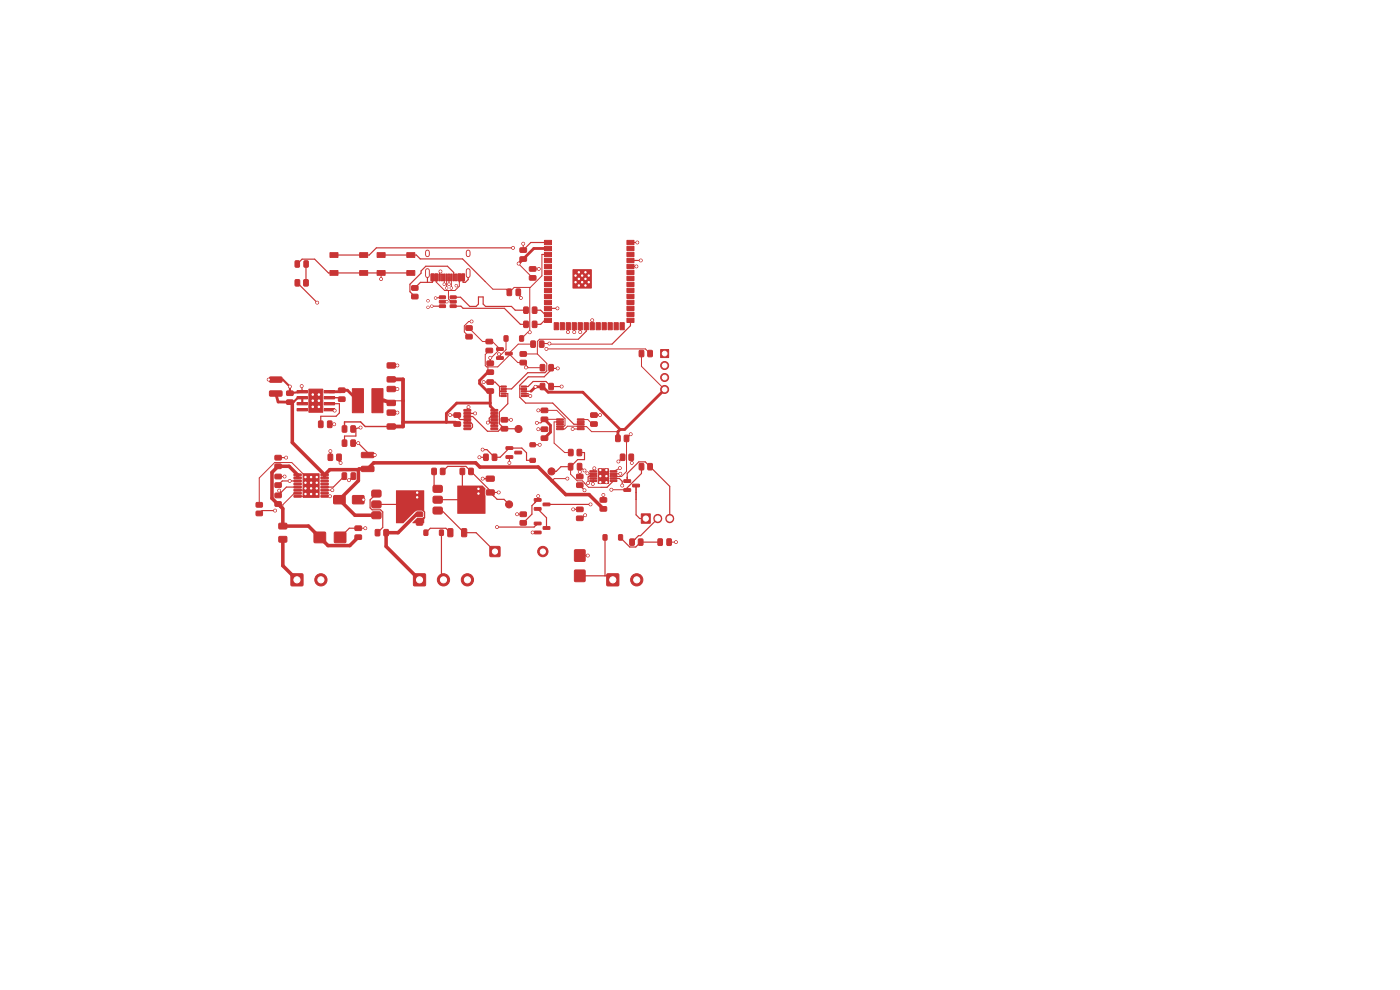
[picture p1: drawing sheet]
<svg xmlns="http://www.w3.org/2000/svg" width="297mm" height="210mm" viewBox="0 0 297 210" stroke-linecap="round" stroke-linejoin="round" font-family="sans-serif">
<g fill="#c83434" stroke="#c83434" stroke-width=".21">
<path d="M97.6 99.4l.7-.1 .3 .2v1l-.2 .2h-.6l-.2-.2z"/>
<path d="M99.5 99.4l.7-.1 .2 .2v1l-.1 .2h-.6l-.3-.2z"/>
<path d="M58.4 98.5l1.1-.1 .2 .3v.6l-.3 .1h-.9l-.2-.2z"/>
<path d="M58.4 96.6h1.1l.2 .2v.6l-.3 .2h-.9l-.2-.2z"/>
<path d="M72.6 100.3h.7l.2 .1v1.1l-.1 .2h-.6l-.2-.1z"/>
<path d="M74.5 100.3h.7l.2 .1v1.1l-.1 .2h-.6l-.2-.1z"/>
<path d="M75.3 113.5h1.3l.1 .2v.6l-.2 .2-1.1-.1-.1-.2z"/>
<path d="M75.3 111.6h1.3l.1 .2v.6l-.2 .2-1.1-.1-.1-.2z"/>
<path d="M112.5 97.3h1v.7h-1z"/>
<path d="M112.5 94h1v.7h-1z"/>
<path d="M125.3 89.5h1.3l.1 .2v.6l-.2 .2-1.1-.1-.1-.2z"/>
<path d="M125.3 87.6h1.3l.1 .2v.6l-.2 .2-1.1-.1-.1-.2z"/>
<path d="M98.4 86.9h1.4l.1 .3h-1.4z"/>
<path d="M98.4 87.5h1.4l.1 .3-1.4 .1z"/>
<path d="M98.4 88.2h1.4l.1 .3h-1.4z"/>
<path d="M98.4 88.8h1.4l.1 .3-1.4 .1z"/>
<path d="M98.4 89.5h1.4l.1 .3h-1.4z"/>
<path d="M98.4 90.1h1.4l.1 .3-1.4 .1z"/>
<path d="M98.4 90.8h1.4l.1 .3h-1.4z"/>
<path d="M104.2 90.8h1.3l.1 .3h-1.4z"/>
<path d="M104.2 90.1h1.3l.1 .3-1.4 .1z"/>
<path d="M104.2 89.5h1.3l.1 .3h-1.4z"/>
<path d="M104.2 88.8h1.3l.1 .3-1.4 .1z"/>
<path d="M104.2 88.2h1.3l.1 .3h-1.4z"/>
<path d="M104.2 87.5h1.3l.1 .3-1.4 .1z"/>
<path d="M104.2 86.9h1.3l.1 .3h-1.4z"/>
<path d="M62.6 59.4l.8-.1 .2 .2v1l-.2 .2h-.6l-.2-.2z"/>
<path d="M64.5 59.4l.7-.1 .2 .2v1l-.1 .2h-.7l-.2-.2z"/>
<path d="M63 82.8h2.2v.5h-2.2z"/>
<path d="M63 84.1h2.2v.5h-2.2z"/>
<path d="M63 85.4h2.2v.5h-2.2z"/>
<path d="M63 86.7h2.2v.5h-2.2z"/>
<path d="M68.8 86.7h2.2v.5h-2.2z"/>
<path d="M68.8 85.4h2.2v.5h-2.2z"/>
<path d="M68.8 84.1h2.2v.5h-2.2z"/>
<path d="M68.8 82.8h2.2v.5h-2.2z"/>
<path d="M65.5 82.6h3v4.9h-3z"/>
<path d="M54.4 108.5l1.1-.1 .2 .3v.6l-.3 .1h-.9l-.2-.2z"/>
<path d="M54.4 106.6h1.1l.2 .2v.6l-.3 .2h-.9l-.2-.2z"/>
<path d="M140.1 74.2h1.7v1.7h-1.7z"/>
<path d="M103.2 104l1.5-.1 .2 .3v.7l-.3 .1h-1.3l-.2-.2z"/>
<path d="M103.2 101h1.5l.2 .2v.7l-.3 .2h-1.3l-.2-.2z"/>
<path d="M66.7 112.9h2.3v2.2h-2.3z"/>
<path d="M71 112.9h2.3v2.2h-2.3z"/>
<path d="M103.3 78.5h1.3l.1 .2v.6l-.2 .2-1.1-.1-.1-.2z"/>
<path d="M103.3 76.6h1.3l.1 .2v.6l-.2 .2-1.1-.1-.1-.2z"/>
<path d="M106.3 81.9h1.1v.2h-1.1z"/>
<path d="M106.3 82.4h1.1v.2h-1.1z"/>
<path d="M106.3 82.9h1.1v.2h-1.1z"/>
<path d="M106.3 83.4h1.1v.2h-1.1z"/>
<path d="M106.3 83.9h1.1v.2h-1.1z"/>
<path d="M110.6 83.9h1.1v.2h-1.1z"/>
<path d="M110.6 83.4h1.1v.2h-1.1z"/>
<path d="M110.6 82.9h1.1v.2h-1.1z"/>
<path d="M110.6 82.4h1.1v.2h-1.1z"/>
<path d="M110.6 81.9h1.1v.2h-1.1z"/>
<path d="M57.2 83l2.5-.1 .1 .3v.7l-.2 .2-2.3-.1-.2-.2z"/>
<path d="M57.2 80h2.5l.1 .2v.7l-.2 .2h-2.3l-.2-.2z"/>
<path d="M110.4 76.5l1.1-.1 .2 .3v.6l-.3 .1h-.9l-.2-.2z"/>
<path d="M110.4 74.6h1.1l.2 .2v.6l-.3 .2h-.9l-.2-.2z"/>
<path d="M72.6 93.4l.7-.1 .3 .2v1l-.2 .2h-.6l-.2-.2z"/>
<path d="M74.5 93.4l.7-.1 .2 .2v1l-.1 .2h-.7l-.2-.2z"/>
<path d="M70.8 105.2h2.4v1.6h-2.4z"/>
<path d="M74.8 105.2h2.4v1.6h-2.4z"/>
<path d="M128 113.5h.7v1h-.7z"/>
<path d="M131.3 113.5h.7v1h-.7z"/>
<path d="M82.2 80l1.5-.1 .2 .3v.7l-.3 .2-1.3-.1-.2-.2z"/>
<path d="M82.2 77h1.5l.2 .2v.7l-.3 .2h-1.3l-.2-.2z"/>
<path d="M127.3 107.5h1.3l.1 .2v.6l-.2 .2-1.1-.1-.1-.2z"/>
<path d="M127.3 105.6h1.3l.1 .2v.6l-.2 .2-1.1-.1-.1-.2z"/>
<path d="M114.8 92.5h1.3l.1 .2v.6l-.2 .2-1.1-.1-.1-.2z"/>
<path d="M114.8 90.6h1.3l.1 .2v.6l-.2 .2-1.1-.1-.1-.2z"/>
<path d="M104 116h2v2h-2z"/>
<path d="M91.9 103.1l.3-.1h1.5l.2 .3-.1 1-.3 .2-1.5-.1-.1-.3z"/>
<path d="M91.9 105.4l.3-.1h1.5l.2 .3-.1 1-.3 .2-1.5-.1-.1-.3z"/>
<path d="M98.3 104.2l.2-.1h1.2l.4 .3v3l-.2 .4-1.4 .1-.3-.3-.1-3z"/>
<path d="M91.9 107.7l.3-.1h1.5l.2 .3-.1 1-.3 .2-1.5-.1-.1-.3z"/>
<path d="M114.8 88.5h1.3l.1 .2v.6l-.2 .2-1.1-.1-.1-.2z"/>
<path d="M114.8 86.6h1.3l.1 .2v.6l-.2 .2-1.1-.1-.1-.2z"/>
<path d="M112.6 72.4l.7-.1 .3 .2v1l-.2 .2h-.6l-.2-.2z"/>
<path d="M114.5 72.4l.7-.1 .2 .2v1l-.1 .2h-.6l-.3-.2z"/>
<path d="M72.6 90.4l.7-.1 .3 .2v1l-.2 .2h-.6l-.2-.2z"/>
<path d="M74.5 90.4l.7-.1 .2 .2v1l-.1 .2h-.7l-.2-.2z"/>
<path d="M115.5 51h1.5v.9h-1.5z"/>
<path d="M115.5 52.3h1.5v.9h-1.5z"/>
<path d="M115.5 53.5h1.5v.9h-1.5z"/>
<path d="M115.5 54.8h1.5v.9h-1.5z"/>
<path d="M115.5 56.1h1.5v.9h-1.5z"/>
<path d="M115.5 57.3h1.5v.9h-1.5z"/>
<path d="M115.5 58.6h1.5v.9h-1.5z"/>
<path d="M115.5 59.9h1.5v.9h-1.5z"/>
<path d="M115.5 61.2h1.5v.9h-1.5z"/>
<path d="M115.5 62.4h1.5v.9h-1.5z"/>
<path d="M115.5 63.7h1.5v.9h-1.5z"/>
<path d="M115.5 65h1.5v.9h-1.5z"/>
<path d="M115.5 66.2h1.5v.9h-1.5z"/>
<path d="M115.5 67.5h1.5v.9h-1.5z"/>
<path d="M117.6 68.5h.9v1.5h-.9z"/>
<path d="M118.8 68.5h.9v1.5h-.9z"/>
<path d="M120.1 68.5h.9v1.5h-.9z"/>
<path d="M121.4 68.5h.9v1.5h-.9z"/>
<path d="M122.6 68.5h.9v1.5h-.9z"/>
<path d="M123.9 68.5h.9v1.5h-.9z"/>
<path d="M125.2 68.5h.9v1.5h-.9z"/>
<path d="M126.5 68.5h.9v1.5h-.9z"/>
<path d="M127.7 68.5h.9v1.5h-.9z"/>
<path d="M129 68.5h.9v1.5h-.9z"/>
<path d="M130.3 68.5h.9v1.5h-.9z"/>
<path d="M131.5 68.5h.9v1.5h-.9z"/>
<path d="M133 67.5h1.5v.9h-1.5z"/>
<path d="M133 66.2h1.5v.9h-1.5z"/>
<path d="M133 65h1.5v.9h-1.5z"/>
<path d="M133 63.7h1.5v.9h-1.5z"/>
<path d="M133 62.4h1.5v.9h-1.5z"/>
<path d="M133 61.2h1.5v.9h-1.5z"/>
<path d="M133 59.9h1.5v.9h-1.5z"/>
<path d="M133 58.6h1.5v.9h-1.5z"/>
<path d="M133 57.3h1.5v.9h-1.5z"/>
<path d="M133 56.1h1.5v.9h-1.5z"/>
<path d="M133 54.8h1.5v.9h-1.5z"/>
<path d="M133 53.5h1.5v.9h-1.5z"/>
<path d="M133 52.3h1.5v.9h-1.5z"/>
<path d="M133 51h1.5v.9h-1.5z"/>
<path d="M121.6 57.2h3.9v3.9h-3.9z"/>
<path d="M59.2 113.8h1.5l.2 .2v.9l-.3 .1h-1.3l-.2-.2z"/>
<path d="M59.2 111h1.5l.2 .2v.9l-.3 .1h-1.3l-.2-.2z"/>
<path d="M61.8 121.8h2.4v2.4h-2.4z"/>
<path d="M120.6 95.4l.7-.1 .3 .2v1l-.2 .2h-.6l-.2-.2z"/>
<path d="M122.5 95.4l.7-.1 .2 .2v1l-.1 .2h-.7l-.2-.2z"/>
<path d="M97.9 58.1h.6v1.5h-.6z"/>
<path d="M97.1 58.1h.7v1.5h-.7z"/>
<path d="M96.1 58.1h.3v1.5h-.3z"/>
<path d="M95.1 58.1h.3v1.5h-.3z"/>
<path d="M94.6 58.1h.3v1.5h-.3z"/>
<path d="M93.6 58.1h.3v1.5h-.3z"/>
<path d="M92.3 58.1h.5v1.5h-.5z"/>
<path d="M91.4 58.1h.6v1.5h-.6z"/>
<path d="M93.1 58.1h.3v1.5h-.3z"/>
<path d="M94.1 58.1h.3v1.5h-.3z"/>
<path d="M95.6 58.1h.3v1.5h-.3z"/>
<path d="M96.6 58.1h.3v1.5h-.3z"/>
<path d="M128.8 121.8h2.4v2.4h-2.4z"/>
<path d="M122.4 102.5l1.1-.1 .2 .3v.6l-.2 .1h-1l-.2-.2z"/>
<path d="M122.4 100.6h1.1l.2 .2v.6l-.2 .2h-1l-.2-.2z"/>
<path d="M110.4 110.5l1.1-.1 .2 .3v.6l-.3 .1h-.9l-.2-.2z"/>
<path d="M110.4 108.6h1.1l.2 .2v.6l-.3 .2h-.9l-.2-.2z"/>
<path d="M79.6 112.4l.7-.1 .3 .2v1l-.2 .2h-.6l-.2-.2z"/>
<path d="M81.5 112.4l.7-.1 .2 .2v1l-.1 .2h-.6l-.3-.2z"/>
<path d="M60.8 84.9l1.3-.1 .1 .3v.6l-.2 .1h-1.1l-.1-.2z"/>
<path d="M60.8 83l1.3-.1 .1 .3v.6l-.2 .1h-1.1l-.1-.2z"/>
<path d="M139.6 114.3h.7l.2 .1v1.1l-.1 .2h-.6l-.2-.1z"/>
<path d="M141.5 114.3h.7l.2 .1v1.1l-.1 .2h-.6l-.2-.1z"/>
<path d="M120.6 98.3h.7l.2 .1 .1 1.1-.2 .2h-.6l-.2-.1z"/>
<path d="M122.5 98.3h.7l.2 .1 .1 1.1-.2 .2h-.6l-.2-.1z"/>
<path d="M58.4 106.5l1.1-.1 .2 .3v.6l-.3 .1h-.9l-.2-.2z"/>
<path d="M58.4 104.6h1.1l.2 .2v.6l-.3 .2h-.9l-.2-.2z"/>
<path d="M103.3 82.5h1.3l.1 .2v.6l-.2 .2-1.1-.1-.1-.2z"/>
<path d="M103.3 80.6h1.3l.1 .2v.6l-.2 .2-1.1-.1-.1-.2z"/>
<path d="M103.1 73.9h1.3l.1 .2v.6l-.2 .2-1.1-.1-.1-.2z"/>
<path d="M103.1 72h1.3l.1 .2v.6l-.2 .2-1.1-.1-.1-.2z"/>
<path d="M130.6 92.4l.7-.1 .3 .2v1l-.2 .2h-.6l-.2-.2z"/>
<path d="M132.5 92.4l.7-.1 .2 .2v1l-.1 .2h-.7l-.2-.2z"/>
<path d="M118.1 88.9h1.3l.1 .2-1.4 .1z"/>
<path d="M118.1 89.4h1.3l.1 .2-1.4 .1z"/>
<path d="M118.1 89.9h1.3l.1 .2-1.4 .1z"/>
<path d="M118.1 90.4h1.3l.1 .2-1.4 .1z"/>
<path d="M118.1 90.9h1.3l.1 .2-1.4 .1z"/>
<path d="M122.5 90.9h1.4v.2l-1.4 .1z"/>
<path d="M122.5 90.4h1.4v.2l-1.4 .1z"/>
<path d="M122.5 89.9h1.4v.2l-1.4 .1z"/>
<path d="M122.5 89.4h1.4v.2l-1.4 .1z"/>
<path d="M122.5 88.9h1.4v.2l-1.4 .1z"/>
<path d="M122.3 109.5h1.3l.1 .2v.6l-.2 .2-1.1-.1-.1-.2z"/>
<path d="M122.3 107.6h1.3l.1 .2v.6l-.2 .2-1.1-.1-.1-.2z"/>
<path d="M136 109h2v2h-2z"/>
<path d="M69.6 96.4l.7-.1 .3 .2v1l-.2 .2h-.6l-.2-.2z"/>
<path d="M71.5 96.4l.7-.1 .2 .2v1l-.1 .2h-.6l-.3-.2z"/>
<path d="M62.6 55.4l.7-.1 .2 .2 .1 1-.2 .2h-.6l-.2-.2z"/>
<path d="M64.5 55.4l.7-.1 .2 .2v1l-.1 .2h-.6l-.2-.2z"/>
<path d="M110.3 54.5h1.3l.1 .2v.6l-.2 .2-1.1-.1-.1-.2z"/>
<path d="M110.3 52.6h1.3l.1 .2v.6l-.2 .2-1.1-.1-.1-.2z"/>
<path d="M114.6 77.4l.8-.1 .2 .2v1l-.2 .2h-.6l-.2-.2z"/>
<path d="M116.5 77.4l.7-.1 .2 .2v1l-.1 .2h-.7l-.2-.2z"/>
<path d="M80 53.6h1.7v1h-1.7z"/>
<path d="M86.3 53.6h1.7v1h-1.7z"/>
<path d="M80 57.4h1.7v1h-1.7z"/>
<path d="M86.3 57.4h1.7v1h-1.7z"/>
<path d="M70 53.6h1.7v1h-1.7z"/>
<path d="M76.3 53.6h1.7v1h-1.7z"/>
<path d="M70 57.4h1.7v1h-1.7z"/>
<path d="M76.3 57.4h1.7v1h-1.7z"/>
<path d="M125.1 99.9h1.4l.1 .2-1.4 .1z"/>
<path d="M125.1 100.4h1.4l.1 .2-1.4 .1z"/>
<path d="M125.1 100.9h1.4l.1 .2-1.4 .1z"/>
<path d="M125.1 101.4h1.4l.1 .2-1.4 .1z"/>
<path d="M125.1 101.9h1.4l.1 .2-1.4 .1z"/>
<path d="M129.4 101.9h1.4l.1 .2-1.4 .1z"/>
<path d="M129.4 101.4h1.4l.1 .2-1.4 .1z"/>
<path d="M129.4 100.9h1.4l.1 .2-1.4 .1z"/>
<path d="M129.4 100.4h1.4l.1 .2-1.4 .1z"/>
<path d="M129.4 99.9h1.4l.1 .2-1.4 .1z"/>
<path d="M126.9 99.5h2.2v3.1h-2.2z"/>
<path d="M95 112.2l.8-.1 .3 .2v1.3l-.2 .3h-.7l-.2-.2z"/>
<path d="M98 112.2l.8-.1 .2 .2v1.3l-.1 .3h-.8l-.2-.2z"/>
<path d="M133.6 114.4l.7-.1 .3 .2v1l-.2 .2h-.6l-.2-.2z"/>
<path d="M135.5 114.4l.7-.1 .2 .2v1l-.1 .2h-.7l-.2-.2z"/>
<path d="M121.9 121h2.2v2.3h-2.2z"/>
<path d="M121.9 116.7h2.2v2.3h-2.2z"/>
<path d="M98.9 71l1.1-.1 .2 .3v.6l-.2 .1h-1l-.2-.2z"/>
<path d="M98.9 69.1h1.1l.2 .2v.6l-.2 .2h-1l-.2-.2z"/>
<path d="M93.2 62.8h1.2l.1 .5h-1.2z"/>
<path d="M93.2 63.7h1.2l.1 .5-1.2 .1z"/>
<path d="M93.2 64.7h1.2l.1 .5h-1.2z"/>
<path d="M95.5 64.7h1.2l.1 .5h-1.2z"/>
<path d="M95.5 63.7h1.2l.1 .5-1.2 .1z"/>
<path d="M95.5 62.8h1.2l.1 .5h-1.2z"/>
<path d="M114.6 81.4l.8-.1 .2 .2v1l-.2 .2h-.6l-.2-.2z"/>
<path d="M116.5 81.4l.7-.1 .2 .2v1l-.1 .2h-.7l-.2-.2z"/>
<path d="M62.4 100.6l1.4-.1 .1 .3-1.5 .1z"/>
<path d="M62.4 101.2h1.4l.1 .3-1.5 .1z"/>
<path d="M62.4 101.9l1.4-.1 .1 .3-1.5 .1z"/>
<path d="M62.4 102.5h1.4l.1 .3-1.5 .1z"/>
<path d="M62.4 103.2l1.4-.1 .1 .3-1.5 .1z"/>
<path d="M62.4 103.8h1.4l.1 .3-1.5 .1z"/>
<path d="M62.4 104.5l1.4-.1 .1 .3-1.5 .1z"/>
<path d="M62.4 105.1h1.4l.1 .3-1.5 .1z"/>
<path d="M68.1 105.1h1.5v.3l-1.4 .1z"/>
<path d="M68.1 104.5l1.5-.1v.3l-1.4 .1z"/>
<path d="M68.1 103.8h1.5v.3l-1.4 .1z"/>
<path d="M68.1 103.2l1.5-.1v.3l-1.4 .1z"/>
<path d="M68.1 102.5h1.5v.3l-1.4 .1z"/>
<path d="M68.1 101.9l1.5-.1v.3l-1.4 .1z"/>
<path d="M68.1 101.2h1.5v.3l-1.4 .1z"/>
<path d="M68.1 100.6l1.5-.1v.3l-1.4 .1z"/>
<path d="M64.3 100.5h3.4v5h-3.4z"/>
<path d="M112.3 58.5h1.3l.1 .2v.6l-.2 .2-1.1-.1-.1-.2z"/>
<path d="M112.3 56.6h1.3l.1 .2v.6l-.2 .2-1.1-.1-.1-.2z"/>
<path d="M107.4 94.8h1.3l.1 .5h-1.4z"/>
<path d="M107.4 96.7h1.3l.1 .5h-1.4z"/>
<path d="M109.2 95.7h1.4l.1 .5-1.4 .1z"/>
<path d="M91.6 99.4l.8-.1 .2 .2v1l-.2 .2h-.6l-.2-.2z"/>
<path d="M93.5 99.4l.7-.1 .2 .2v1l-.1 .2h-.7l-.2-.2z"/>
<path d="M96.3 89.5h1.3l.1 .2v.6l-.2 .2-1.1-.1-.1-.2z"/>
<path d="M96.3 87.6h1.3l.1 .2v.6l-.2 .2-1.1-.1-.1-.2z"/>
<path d="M107.6 61.3h.7l.2 .1v1.1l-.1 .2h-.6l-.2-.1z"/>
<path d="M109.5 61.3h.7l.2 .1 .1 1.1-.2 .2h-.6l-.2-.1z"/>
<path d="M135.6 74.4l.7-.1 .3 .2v1l-.2 .2h-.6l-.2-.2z"/>
<path d="M137.5 74.4l.7-.1 .2 .2v1l-.1 .2h-.7l-.2-.2z"/>
<path d="M74.8 82.5h2.3v5.1h-2.3z"/>
<path d="M78.9 82.5h2.3v5.1h-2.3z"/>
<path d="M88.4 110.5l1.1-.1 .2 .3v.6l-.3 .1h-.9l-.2-.2z"/>
<path d="M88.4 108.6h1.1l.2 .2v.6l-.3 .2h-.9l-.2-.2z"/>
<path d="M79 104h1.7l.1 .3v1l-.3 .2-1.5-.1-.2-.3 .1-.9z"/>
<path d="M79 106.3h1.7l.1 .3v1l-.3 .2-1.5-.1-.2-.3 .1-.9z"/>
<path d="M85.3 105.2l.2-.1h1.1l.5 .3v3l-.2 .4-1.4 .1-.3-.3-.1-3z"/>
<path d="M79 108.6h1.7l.1 .3v1l-.3 .2-1.5-.1-.2-.3 .1-.9z"/>
<path d="M67.6 89.3h.7l.2 .1 .1 1.1-.2 .2h-.6l-.2-.1z"/>
<path d="M69.5 89.3h.7l.2 .1v1.1l-.1 .2h-.6l-.2-.1z"/>
<path d="M58.4 102.5l1.1-.1 .2 .3v.6l-.3 .1h-.9l-.2-.2z"/>
<path d="M58.4 100.6h1.1l.2 .2v.6l-.3 .2h-.9l-.2-.2z"/>
<path d="M87.4 62.5l1.1-.1 .2 .3v.6l-.2 .1h-1l-.2-.2z"/>
<path d="M87.4 60.6h1.1l.2 .2v.6l-.2 .2h-1l-.2-.2z"/>
<path d="M102.6 96.4l.7-.1 .3 .2v1l-.2 .2h-.6l-.2-.2z"/>
<path d="M104.5 96.4l.7-.1 .2 .2v1l-.1 .2h-.6l-.3-.2z"/>
<path d="M107 71.3h.7v1h-.7z"/>
<path d="M110.3 71.3h.7v1h-.7z"/>
<path d="M135.6 98.4l.7-.1 .3 .2v1l-.2 .2h-.6l-.2-.2z"/>
<path d="M137.5 98.4l.7-.1 .2 .2v1l-.1 .2h-.7l-.2-.2z"/>
<path d="M105.4 73.8h1.3l.1 .5h-1.4z"/>
<path d="M105.4 75.7h1.3l.1 .5h-1.4z"/>
<path d="M107.2 74.7h1.4l.1 .5-1.4 .1z"/>
<path d="M76.7 99l2.5-.1 .2 .3-.1 .7-.2 .2-2.3-.1-.1-.2z"/>
<path d="M76.7 96h2.5l.2 .2-.1 .7-.2 .2h-2.3l-.1-.2z"/>
<path d="M87.8 121.8h2.4v2.4h-2.4z"/>
<path d="M106.3 90.5h1.3l.1 .2v.6l-.2 .2-1.1-.1-.1-.2z"/>
<path d="M106.3 88.6h1.3l.1 .2v.6l-.2 .2-1.1-.1-.1-.2z"/>
<path d="M131.6 96.4l.8-.1 .2 .2v1l-.2 .2h-.6l-.2-.2z"/>
<path d="M133.5 96.4l.7-.1 .2 .2v1l-.1 .2h-.7l-.2-.2z"/>
<path d="M111.1 65.2l.7-.1 .3 .2v1l-.2 .2h-.6l-.2-.2z"/>
<path d="M113 65.2l.7-.1 .2 .2v1l-.1 .2h-.7l-.2-.2z"/>
<path d="M90 112.5h.7v1h-.7z"/>
<path d="M93.3 112.5h.7v1h-.7z"/>
<path d="M71.8 84.3l1.3-.1 .1 .2v.6l-.2 .2h-1.1l-.1-.3z"/>
<path d="M71.8 82.4l1.3-.1 .1 .2v.6l-.2 .2h-1.1l-.1-.3z"/>
<path d="M111.1 68.2l.7-.1 .3 .2v1l-.2 .2h-.6l-.2-.2z"/>
<path d="M113 68.2l.7-.1 .2 .2v1l-.1 .2h-.7l-.2-.2z"/>
<path d="M113.4 110.8h1.3l.1 .5h-1.4z"/>
<path d="M113.4 112.7h1.3l.1 .5h-1.4z"/>
<path d="M115.2 111.7h1.4l.1 .5-1.4 .1z"/>
<path d="M132.4 101.8h1.3l.1 .5h-1.4z"/>
<path d="M132.4 103.7h1.3l.1 .5h-1.4z"/>
<path d="M134.2 102.7h1.4l.1 .5-1.4 .1z"/>
<path d="M82.2 85l1.5-.1 .2 .3v.7l-.3 .2-1.3-.1-.2-.2z"/>
<path d="M82.2 82h1.5l.2 .2v.7l-.3 .2h-1.3l-.2-.2z"/>
<path d="M82.2 90l1.5-.1 .2 .3v.7l-.3 .2-1.3-.1-.2-.2z"/>
<path d="M82.2 87h1.5l.2 .2v.7l-.3 .2h-1.3l-.2-.2z"/>
<path d="M113.4 105.8h1.3l.1 .5h-1.4z"/>
<path d="M113.4 107.7h1.3l.1 .5h-1.4z"/>
<path d="M115.2 106.7h1.4l.1 .5-1.4 .1z"/>
<circle cx="108" cy="107" r=".75"/>
<circle cx="66.3" cy="83.7" r=".32"/>
<circle cx="66.3" cy="85" r=".32"/>
<circle cx="66.3" cy="86.3" r=".32"/>
<circle cx="67.6" cy="83.7" r=".32"/>
<circle cx="67.6" cy="85" r=".32"/>
<circle cx="67.6" cy="86.3" r=".32"/>
<circle cx="141" cy="77.5" r=".85"/>
<circle cx="141" cy="80.1" r=".85"/>
<circle cx="141" cy="82.6" r=".85"/>
<circle cx="110" cy="91" r=".75"/>
<circle cx="115.2" cy="117" r="1.1"/>
<circle cx="122.1" cy="58.5" r=".3"/>
<circle cx="122.1" cy="59.9" r=".3"/>
<circle cx="122.8" cy="57.8" r=".3"/>
<circle cx="122.8" cy="59.2" r=".3"/>
<circle cx="122.8" cy="60.6" r=".3"/>
<circle cx="123.5" cy="58.5" r=".3"/>
<circle cx="123.5" cy="59.9" r=".3"/>
<circle cx="124.2" cy="57.8" r=".3"/>
<circle cx="124.2" cy="59.2" r=".3"/>
<circle cx="124.2" cy="60.6" r=".3"/>
<circle cx="124.9" cy="58.5" r=".3"/>
<circle cx="124.9" cy="59.9" r=".3"/>
<circle cx="68.1" cy="123" r="1.3"/>
<circle cx="135.1" cy="123" r="1.3"/>
<circle cx="127.4" cy="99.7" r=".3"/>
<circle cx="127.4" cy="101" r=".3"/>
<circle cx="127.4" cy="102.3" r=".3"/>
<circle cx="128.6" cy="99.7" r=".3"/>
<circle cx="128.6" cy="101" r=".3"/>
<circle cx="128.6" cy="102.3" r=".3"/>
<circle cx="64.8" cy="101.2" r=".3"/>
<circle cx="64.8" cy="102.4" r=".3"/>
<circle cx="64.8" cy="103.6" r=".3"/>
<circle cx="64.8" cy="104.8" r=".3"/>
<circle cx="66" cy="101.2" r=".3"/>
<circle cx="66" cy="102.4" r=".3"/>
<circle cx="66" cy="103.6" r=".3"/>
<circle cx="66" cy="104.8" r=".3"/>
<circle cx="67.2" cy="101.2" r=".3"/>
<circle cx="67.2" cy="102.4" r=".3"/>
<circle cx="67.2" cy="103.6" r=".3"/>
<circle cx="67.2" cy="104.8" r=".3"/>
<circle cx="117" cy="100" r=".75"/>
<circle cx="94.1" cy="123" r="1.3"/>
<circle cx="99.2" cy="123" r="1.3"/>
<circle cx="76.5" cy="90.7" r=".3"/>
<circle cx="71" cy="87.1" r=".3"/>
<circle cx="70.5" cy="104" r=".3"/>
<circle cx="70.1" cy="95.7" r=".3"/>
<circle cx="58.4" cy="108.3" r=".3"/>
<circle cx="59.2" cy="104.1" r=".3"/>
<circle cx="72.3" cy="98.2" r=".3"/>
<circle cx="60.4" cy="101.1" r=".3"/>
<circle cx="74" cy="101.9" r=".3"/>
<circle cx="60.7" cy="97.1" r=".3"/>
<circle cx="61.5" cy="102" r=".3"/>
<circle cx="88.5" cy="105.5" r=".3"/>
<circle cx="88.5" cy="104.5" r=".3"/>
<circle cx="108.8" cy="52.6" r=".3"/>
<circle cx="116.6" cy="72.9" r=".3"/>
<circle cx="115.9" cy="74" r=".3"/>
<circle cx="112.4" cy="70.5" r=".3"/>
<circle cx="67.3" cy="64.2" r=".3"/>
<circle cx="125.6" cy="67.9" r=".3"/>
<circle cx="135" cy="56.5" r=".3"/>
<circle cx="135.9" cy="55.3" r=".3"/>
<circle cx="93.4" cy="57.6" r=".3"/>
<circle cx="100" cy="68.2" r=".3"/>
<circle cx="92.4" cy="63.2" r=".25"/>
<circle cx="94.7" cy="61.1" r=".25"/>
<circle cx="95.7" cy="61.1" r=".25"/>
<circle cx="95.3" cy="60.3" r=".25"/>
<circle cx="91.6" cy="64.9" r=".25"/>
<circle cx="94.3" cy="60.3" r=".25"/>
<circle cx="100.8" cy="87.7" r=".3"/>
<circle cx="102.4" cy="95.4" r=".3"/>
<circle cx="101.5" cy="104.7" r=".3"/>
<circle cx="101.5" cy="103.7" r=".3"/>
<circle cx="101.7" cy="97" r=".3"/>
<circle cx="105.8" cy="104.5" r=".3"/>
<circle cx="124.8" cy="102.5" r=".3"/>
<circle cx="129.7" cy="103.9" r=".3"/>
<circle cx="124.6" cy="100.4" r=".3"/>
<circle cx="134" cy="98.2" r=".3"/>
<circle cx="125.3" cy="107" r=".3"/>
<circle cx="131.6" cy="100.5" r=".3"/>
<circle cx="124.1" cy="109.3" r=".3"/>
<circle cx="125.8" cy="102.7" r=".3"/>
<circle cx="131.2" cy="97.9" r=".3"/>
<circle cx="124" cy="104" r=".3"/>
<circle cx="132" cy="103" r=".3"/>
<circle cx="121.8" cy="70.5" r=".3"/>
<circle cx="114.2" cy="105.2" r=".3"/>
<circle cx="133.8" cy="92.1" r=".3"/>
<circle cx="123.1" cy="70.5" r=".3"/>
<circle cx="70.9" cy="90" r=".3"/>
<circle cx="131.5" cy="99.3" r=".3"/>
<circle cx="124" cy="99.8" r=".3"/>
<circle cx="95.5" cy="88.1" r=".3"/>
<circle cx="111" cy="51.7" r=".3"/>
<circle cx="80.8" cy="59.2" r=".3"/>
<circle cx="84.3" cy="82.5" r=".3"/>
<circle cx="112.5" cy="84" r=".3"/>
<circle cx="114.2" cy="91" r=".3"/>
<circle cx="108.1" cy="98.2" r=".3"/>
<circle cx="94.8" cy="64" r=".25"/>
<circle cx="135.2" cy="51.4" r=".3"/>
<circle cx="114.2" cy="87.1" r=".3"/>
<circle cx="127.3" cy="88.1" r=".3"/>
<circle cx="90.8" cy="65.2" r=".25"/>
<circle cx="64" cy="81.9" r=".3"/>
<circle cx="57" cy="80.5" r=".3"/>
<circle cx="108.4" cy="89" r=".3"/>
<circle cx="79.5" cy="96.5" r=".3"/>
<circle cx="96.8" cy="60.6" r=".25"/>
<circle cx="113" cy="112.9" r=".3"/>
<circle cx="102.6" cy="81.1" r=".3"/>
<circle cx="110.5" cy="63.2" r=".3"/>
<circle cx="90.8" cy="63.8" r=".25"/>
<circle cx="84.3" cy="87.5" r=".3"/>
<circle cx="123" cy="100.1" r=".3"/>
<circle cx="124.7" cy="117.8" r=".3"/>
<circle cx="70" cy="105.3" r=".3"/>
<circle cx="103.5" cy="89.7" r=".3"/>
<circle cx="102.4" cy="101.5" r=".3"/>
<circle cx="114.5" cy="94.4" r=".3"/>
<circle cx="77.1" cy="106" r=".3"/>
<circle cx="61.5" cy="82" r=".3"/>
<circle cx="143.4" cy="115" r=".3"/>
<circle cx="114.3" cy="57" r=".3"/>
<circle cx="128" cy="105" r=".3"/>
<circle cx="76" cy="94" r=".3"/>
<circle cx="104" cy="75.9" r=".3"/>
<circle cx="121.6" cy="108.1" r=".3"/>
<circle cx="77.5" cy="112.1" r=".3"/>
<circle cx="109.7" cy="109.1" r=".3"/>
<circle cx="84.3" cy="77.5" r=".3"/>
<circle cx="119.2" cy="82" r=".3"/>
<circle cx="121.5" cy="91" r=".3"/>
<circle cx="120.5" cy="70.5" r=".3"/>
<circle cx="118.3" cy="78.1" r=".3"/>
<circle cx="118.3" cy="65.4" r=".3"/>
<circle cx="105.9" cy="75.1" r=".3"/>
<circle cx="99.4" cy="86.3" r=".3"/>
<circle cx="105.4" cy="111.8" r=".3"/>
<circle cx="126.1" cy="99.3" r=".3"/>
<circle cx="120.4" cy="101.5" r=".3"/>
<circle cx="110" cy="55.9" r=".3"/>
<circle cx="111.6" cy="78" r=".3"/>
<circle cx="113.9" cy="89.7" r=".3"/>
<circle cx="113.6" cy="82.1" r=".3"/>
</g>
<path d="M90.7 53.5v.6M90.7 57.4v1.1M99.3 53.5v.6M99.3 57.4v1.1" fill="none" stroke="#c83434" stroke-width="1"/>
<path d="M139.5 110h.1M142.1 110h.1" fill="none" stroke="#c83434" stroke-width="1.9"/>
<path d="M69.9 84.4h2.3l.3 .3M83 90.5h-5.5l-1-1h-3.4v1.5" fill="none" stroke="#c83434" stroke-width=".3"/>
<g fill="none" stroke="#c83434" stroke-width=".25">
<path d="M63.1 56l1-1h2.6l3 2.9h17.4M64.9 56v4M64.9 56h.1M80.8 54.1h7.5l.9 .8h8.9l4.8 4.8M90.7 57.9v2M91.7 58.8v1.1h-2.5l-1.2 1.2M93.4 57.6l-.2 .2v1M96.2 58.8v-1l-1.3-1.3h-4.6l-1 1v.4l-2.3 2.4v1.6l1 1M97.4 58.8v1.1M99.3 57.9v1.4l-.6 .6h-.5v-1.1M108.8 52.6h-29l-1.5 1.5h-7.5M115 54h1.2"/>
<path d="M116.2 51.4h-3.6l-1.6 1.7M123.5 59.2h.7M133.7 56.5h1.3M133.7 55.3h2.2M63.1 60l4.2 4.2M83 77.5h1.3M91.6 65h2.3M93.9 63.1l-1.5 .1M93.9 64h.9M96.1 63.1h1.6l2 1.9h1.3l.5-.5v-1.5h1v1.5l.5 .5h5.5l.8 .8h2.3M96.1 65h1.7l.4 .4h8.8l3.4 3.4h1.2M113.4 65.8h1.3l.9 .9h.6"/>
<path d="M116 78.7l-.4 .4h-3.6l-3.5 3.4h-1.7M116.2 65.4h2.1M116.2 68h-.7l-.8 .8h-1.3M116.9 78v.5l-1.5 1.4h-3.3l-1.8 1.8v2.6l1.2 1.2h5.8l4.5 4.5h1.4M116.9 78.1h1.4M120.6 69.2l-.1 1.3M121.8 69.2v1.3M124.4 69.2v1.1l-1.7 1.7M125.6 67.9v1.3M133.7 68v1.1l-3.9 3.9M57 80.5h1.5M60.7 97.1h-1.7"/>
<path d="M61.5 82v1.4M64 81.9l.1 1.2M67 85h.6M69.9 86.9l1.1 .2M69.9 85.6h2.1v2l-.7 .7h-3.3v1.7M69.9 90h1M74.9 94h1.1l2 2v.5M76.5 90.7l-1.6 .3h.6v1.5h-2.4v1.5M83 82.5h1.3M83 87.5h1.3M95.5 88.1h1.5M96.7 88.1l.9 .9h1.5v.7h.8l.3 .3v.6l-.3 .4h-.8"/>
<path d="M99.1 88.4h1.2l3.1 3.1h2.3l.9-.9M99.1 87.7h1.7M99.4 86.3l-.3 .3v.5M101.7 97h1.4M102.4 95.4h.9l1.6 1.6h1.2l2-1.9h2.6l1 1v1.6h1.3M102.6 81.1h2.4l1 .9M104.9 87.7v.7h-.7l-.4 .3v.6l.4 .4h.7v.6M106 82h.8M106 82v1h.8M106.2 83l-.2 .2v.8h.8M106.8 83.5h.9v2.1l-1.8 1.8v2.5l1.1 1.1h3M107 89.1h1.4"/>
<path d="M108.1 97.9v.3M110.3 82.5h.9M111.2 83.5h.8v.5h-.8M111.2 82h.8l1.1-1.1h2.7l1.1 1.1h2.3M111.2 83h1.5M113 94.4h1.5M114.2 91.1h1.3M114.2 87.1h1.3M122.9 96h1.1v1.5h-1.5l-1.5 1.5h-2l-1 1h-1M122.9 99l1.1 .8M126 88.1h1.3M133.9 97l.1 .1v1.1"/>
<path d="M133.9 97h.1M136.1 99v1.4l-3 3.1v.5M137.9 99h.1M58.4 108.3h-2.8l-.6 .6M59.2 104.1l.4 .4M63.1 103.3h-2.3l-1.8 1.8M63.1 102h-3.2l-.9 .9M73 101l-2.3 2.3h-1.8M76 112.1h-1.9l-2 1.9M79.8 107h8.7l1.6 1.6v1.2l-1.1 1.1M79.8 104.7l-1.3 1.3v1.7l.4 .5h1.9l.4 .4v3.3l-1.1 1.1M90.4 113l.9-.9h3.3l.9 .9"/>
<path d="M92.1 100v2.9l.7 .8M92.8 108.3h1l4.7 4.7h2.5l4 4M92.8 106h6.3M93.6 113v9.6l.5 .4M93.9 100l1.1-1.1h3.8l5.2 5.2v.4M98.1 100v6M102.4 101.5h.8M104 104.5l1.5 1.4h1.4l1.1 1.1M104 104.5h1.8M104 104.5h.1M114.1 108h.1M114.1 111.1l-.8 .7h-7.9"/>
<path d="M114.1 108l1.8 1.8v2.2M114.2 105.2l-.1 .9-1.3 1.2v1.8l-1.8 1.8M115.9 107h9.4M121.6 108.1h1.4M123 100.1v1M123.5 103.5l-.5-.6 1 1.1M125.8 101h-.8l-.2 .2v1.3M128 101h.6M128 105v1.1M128.3 114v8.2M130.1 102l-1.3 1.4h-1.3M130.1 101.5h1.3l.6 .6v.9"/>
<path d="M131.6 114l2 2h1.3l1-1h4.2M133.1 102.1v-1.7l2.4-2.4h1.4l5.2 5.2v6.8M134.9 103v6.2l.8 .8h1.3M139.5 110l-3.6 3.6h-.4l-1.4 1.4M123 122.2h6.1l.9 .8"/>
</g>
<path d="M116.2 52.7h-3l-3.2 3.2M104 79h-.5l-1.8 1.7v.7l1.6 1.6h.7v3.1l.9 .9M58.5 83.5l.5 1.8h2.5M69.9 83.1h2.3l.3-.3h1.2l2.2 2.2M85.5 89.6h11.1l.4 .4M104 85.5h-7.1l-2.2 2.2v1.9M115.1 82h.1M115.1 82l1.2 1.2h7.3l8 7.9M115.1 82l-1.5 .1-.9 .9M115.5 89l1.3 1.2v1.5l-1.3 1.3M131.6 91.1l-.5 .5v1.4M141 82.6l-8.5 8.5h-.9" fill="none" stroke="#c83434" stroke-width=".6"/>
<g fill="none" stroke="#c83434" stroke-width=".21">
<path d="M80.8 57.9v1.3M92.5 58.8v1l1.8 1.8h2.2l.9-.9v-.8M94.3 58.8v1.5M94.7 58.8v2.3M95.2 58.8v1.5M95.8 58.8v2.3M102.9 59.7h.1M110 55.9l3 3.1M111 51.7v1.4M113 57.1h1.3M115 54v4.5l-2.5 2.5h-3.4l-1 1-.7-.7h-2.8l-1.7-1.6M133.7 51.4h1.5"/>
<path d="M95.1 61.6v1.8l.6 .6h.4M99.5 69.6l2.9 2.9h2.1l1.6 1.6-2.1 2M100 68.2h-.6l-.9 .9v1.3l1 1M103.5 77.8v1.2M103.8 74.4l-.9 .8v2.3l.3 .3h2.4l2.6-2.6M104 75.9v1.2M105.9 75.1l.2 .3M107.4 71.8v2.4l-1.3 1.3v.5M110 62l.5 1.2M111 75.1h3M111.8 77.7l-.2 .3M112.4 61v9.5h-.4l-1.4 1.3"/>
<path d="M113.1 73h-3.2l-2 2 1.9 1.9h1.2l1.1 1.1h3M114 75.1l2 2v1.6M114.9 73l.1-.1h1.6l.1 .1h13.1M115.9 74h21l1 1M116.9 78v.1M116.9 78h.1M122.7 72h-8.2l-.5 .4v2.7M123.1 69.2v1.3M136.1 75v2.7l4.9 4.9M70.1 95.7v1.3M71.9 97v.9l.4 .3M78 96.5h1.5"/>
<path d="M85.5 85h-2l-.5 .5M103.5 89.7h1.4M104.9 87v.1M104.9 87.7v.3M104.9 90v.3M104.9 90.1h.1M104.9 88.2h.1M104.9 87.7h.1M104.9 88.2v.2h-.4M108.1 97v.9M108.1 97.7h.1M111.2 84h1.3"/>
<path d="M115.1 82h.1M115.5 87.1h2.6l1.8 1.7v1.4l-.3 .3h-.8M118.8 89.5h-1.3v4.5l2.3 2h1.3M118.8 91h1l.6-.6 4 .1 1.1 1.1h5.6M118.8 89h-3.3l-.7 .7h-.9M121 99v1.6l1.5 1.4h1.1l1.3 1.4h2.6M121.5 91h1.7M123.2 89h1.5l.9 1h.4M126.1 99.3l-.3 .3v.4M131.1 92.3v.7M131.1 93h.1M131.5 99.3l-1.4 .7"/>
<path d="M132.1 97h.1M132.1 97l-.9 .9M133.8 92.1l-.9 .9v7l-1.1 1.1-1.7-.1M133.9 97h.1M136.1 99h.1M136.1 99v.7M137.9 99h.1M55 108.9h.1M59 105.1h.1M59 101.1h.1M59 101.1h1.4M59 102.9h.1"/>
<path d="M59 106.9h.1M59 106.9l.5 .5M59.2 104.9h.1M59.3 104.8l-.3 .3M59.3 104.8h.1M59.5 107.4h.1M63.1 104.6h-.7l-2.4 2.5v.8M64.8 101.2v-.2l-2.9-2.9h-3.6l-3.3 3.3v5.7M66 102.4v1.2h-1.2l-.4 .4h-1.3M67.2 104.8h-2.4l-.5 .5h-1.2M68.9 104h1.6M68.9 105.3h1.1"/>
<path d="M74.9 101l-.9 .9M76 106h1.1M76 112.1h1.5M89 109.1h.1M104 104.5l.4 .3M104 101.5h-1.2M104 104.5h.1M109.7 109.1h1.3M111 110.9h.1M111 109.1h.1M113 113h1.1M113.9 111.2h.1"/>
<path d="M114.1 105.7v.4l-.6 .6M114.1 105.9h.1M114.1 108h.1M114.1 111.1l-.4 .3M115.9 112h.1M115.9 107h.1M120.4 101.5h-2.8l-.5 .5M123 117.9h1.7M124.1 109.3l-.6 .7h-.5M124.6 100.4l1.2 .1M125.8 101.5v1.2M129.7 103.9h3.4"/>
<path d="M130.1 100.5h1.5M133.1 101.2v.9M133.1 103.7v.3M133.1 101.6h.1M133.1 103.9v.1M134.4 114.7h.1M134.7 114.4l-.6 .6M134.7 114.4h.1M134.9 103h.1M134.9 103v3M142 115h1.4"/>
</g>
<path d="M62 85.3v8.6l6.9 6.8M76 99.6v2.4l-4 4 3.3 3.3h4.5M76 99.6l.2-.1h1.8l1.3-1.3h21.6l.9 .9h12.4l5.8 5.8h5l3 3.1M76 99.6h-6l-1.1 1.1M60 114.4v5.6l3 3M63.1 101.2v-.5l-1.8-1.8h-2.3l-1.3 1.3v5.5l2.3 2.2v3.7h5.4l4.2 4.1h4.6l1.8-1.7M68.9 100.7v.3M89 109.1h-.6l-3.9 3.9h-2.6v2.9l7.1 7.1" fill="none" stroke="#c83434" stroke-width=".75"/>
<path d="M104.9 87v.1M63.1 101.2v.2M68.9 101v.4" fill="none" stroke="#c83434" stroke-width=".4"/>
<path d="M58.5 80.5h1.5l1.5 1.5v1.4l2.6-.3M61.5 85.3h.8l.9-.9h.9v1.2" fill="none" stroke="#c83434" stroke-width=".45"/>
<path d="M80.1 85h1.3l1.6 .5M83 80.5h2.5v10h-2.5" fill="none" stroke="#c83434" stroke-width=".8"/>
<g fill="#c83434">
<path d="M84 104h6v4.5l-.5-.2-1.2 .1-2.7 2.6h-1.6z"/>
<path d="M87.5 110.8l1-.9 1.1-.1 .4-.1-.1 1.3h-2.3z"/>
<path d="M97 103h5.4l.6 .6-.1 .5 .1 4.9h-6z"/>
</g>
<g fill="#fff" stroke="#fff" stroke-width=".21">
<circle cx="76.5" cy="90.7" r=".15"/>
<circle cx="71" cy="87.1" r=".15"/>
<circle cx="70.5" cy="104" r=".15"/>
<circle cx="70.1" cy="95.7" r=".15"/>
<circle cx="58.4" cy="108.3" r=".15"/>
<circle cx="59.2" cy="104.1" r=".15"/>
<circle cx="72.3" cy="98.2" r=".15"/>
<circle cx="60.4" cy="101.1" r=".15"/>
<circle cx="74" cy="101.9" r=".15"/>
<circle cx="60.7" cy="97.1" r=".15"/>
<circle cx="61.5" cy="102" r=".15"/>
<circle cx="88.5" cy="105.5" r=".15"/>
<circle cx="88.5" cy="104.5" r=".15"/>
<circle cx="108.8" cy="52.6" r=".15"/>
<circle cx="116.6" cy="72.9" r=".15"/>
<circle cx="115.9" cy="74" r=".15"/>
<circle cx="112.4" cy="70.5" r=".15"/>
<circle cx="67.3" cy="64.2" r=".15"/>
<circle cx="125.6" cy="67.9" r=".15"/>
<circle cx="135" cy="56.5" r=".15"/>
<circle cx="135.9" cy="55.2" r=".15"/>
<circle cx="93.4" cy="57.6" r=".15"/>
<circle cx="100" cy="68.2" r=".15"/>
<circle cx="92.4" cy="63.2" r=".13"/>
<circle cx="94.7" cy="61.1" r=".13"/>
<circle cx="95.7" cy="61.1" r=".13"/>
<circle cx="95.3" cy="60.3" r=".13"/>
<circle cx="91.6" cy="65" r=".12"/>
<circle cx="94.3" cy="60.3" r=".13"/>
<circle cx="100.8" cy="87.7" r=".15"/>
<circle cx="102.4" cy="95.4" r=".15"/>
<circle cx="101.5" cy="104.7" r=".15"/>
<circle cx="101.5" cy="103.7" r=".15"/>
<circle cx="101.7" cy="97" r=".15"/>
<circle cx="105.8" cy="104.5" r=".15"/>
<circle cx="124.8" cy="102.5" r=".15"/>
<circle cx="129.7" cy="103.9" r=".15"/>
<circle cx="124.6" cy="100.4" r=".15"/>
<circle cx="134" cy="98.2" r=".15"/>
<circle cx="125.3" cy="107" r=".15"/>
<circle cx="131.6" cy="100.5" r=".15"/>
<circle cx="124.1" cy="109.3" r=".15"/>
<circle cx="125.8" cy="102.7" r=".15"/>
<circle cx="131.2" cy="97.9" r=".15"/>
<circle cx="124" cy="104" r=".15"/>
<circle cx="132" cy="103" r=".15"/>
<circle cx="121.8" cy="70.5" r=".15"/>
<circle cx="114.2" cy="105.2" r=".15"/>
<circle cx="133.8" cy="92.1" r=".15"/>
<circle cx="123.1" cy="70.5" r=".15"/>
<circle cx="70.9" cy="90" r=".15"/>
<circle cx="131.5" cy="99.3" r=".15"/>
<circle cx="124" cy="99.8" r=".15"/>
<circle cx="95.5" cy="88" r=".15"/>
<circle cx="111" cy="51.7" r=".15"/>
<circle cx="80.9" cy="59.2" r=".15"/>
<circle cx="84.3" cy="82.5" r=".15"/>
<circle cx="112.5" cy="84" r=".15"/>
<circle cx="114.2" cy="91" r=".15"/>
<circle cx="108.1" cy="98.2" r=".15"/>
<circle cx="94.8" cy="64" r=".13"/>
<circle cx="135.2" cy="51.4" r=".15"/>
<circle cx="114.2" cy="87" r=".15"/>
<circle cx="127.3" cy="88" r=".15"/>
<circle cx="90.8" cy="65.2" r=".12"/>
<circle cx="64" cy="81.9" r=".15"/>
<circle cx="57" cy="80.5" r=".15"/>
<circle cx="108.4" cy="89" r=".15"/>
<circle cx="79.5" cy="96.5" r=".15"/>
<circle cx="96.8" cy="60.6" r=".12"/>
<circle cx="113" cy="112.9" r=".15"/>
<circle cx="102.6" cy="81.1" r=".15"/>
<circle cx="110.5" cy="63.2" r=".15"/>
<circle cx="90.8" cy="63.8" r=".12"/>
<circle cx="84.3" cy="87.5" r=".15"/>
<circle cx="123" cy="100.1" r=".15"/>
<circle cx="124.7" cy="117.9" r=".15"/>
<circle cx="70" cy="105.3" r=".15"/>
<circle cx="103.5" cy="89.6" r=".15"/>
<circle cx="102.4" cy="101.5" r=".15"/>
<circle cx="114.5" cy="94.3" r=".15"/>
<circle cx="77.1" cy="106" r=".15"/>
<circle cx="61.5" cy="82" r=".15"/>
<circle cx="143.4" cy="115" r=".15"/>
<circle cx="114.3" cy="57.1" r=".15"/>
<circle cx="128" cy="105" r=".15"/>
<circle cx="76" cy="94" r=".15"/>
<circle cx="104" cy="75.9" r=".15"/>
<circle cx="121.6" cy="108" r=".15"/>
<circle cx="77.5" cy="112" r=".15"/>
<circle cx="109.7" cy="109.1" r=".15"/>
<circle cx="84.3" cy="77.5" r=".15"/>
<circle cx="119.2" cy="82" r=".15"/>
<circle cx="121.5" cy="91" r=".15"/>
<circle cx="120.5" cy="70.5" r=".15"/>
<circle cx="118.3" cy="78.1" r=".15"/>
<circle cx="118.3" cy="65.4" r=".15"/>
<circle cx="105.9" cy="75.1" r=".15"/>
<circle cx="99.4" cy="86.3" r=".15"/>
<circle cx="105.4" cy="111.8" r=".15"/>
<circle cx="126.1" cy="99.3" r=".15"/>
<circle cx="120.4" cy="101.5" r=".15"/>
<circle cx="110" cy="55.9" r=".15"/>
<circle cx="111.6" cy="78" r=".15"/>
<circle cx="113.9" cy="89.7" r=".15"/>
<circle cx="113.6" cy="82" r=".15"/>
<circle cx="66.3" cy="83.7" r=".16"/>
<circle cx="66.3" cy="85" r=".16"/>
<circle cx="66.3" cy="86.3" r=".16"/>
<circle cx="67.6" cy="83.7" r=".16"/>
<circle cx="67.6" cy="85" r=".16"/>
<circle cx="67.6" cy="86.3" r=".16"/>
<circle cx="141" cy="75" r=".5"/>
<circle cx="141" cy="77.5" r=".5"/>
<circle cx="141" cy="80.1" r=".5"/>
<circle cx="141" cy="82.6" r=".5"/>
<circle cx="146" cy="54" r="1.6"/>
<circle cx="54" cy="54" r="1.6"/>
<circle cx="105" cy="117" r=".55"/>
<circle cx="115.2" cy="117" r=".55"/>
<circle cx="122.1" cy="58.5" r=".15"/>
<circle cx="122.1" cy="59.9" r=".15"/>
<circle cx="122.8" cy="57.8" r=".15"/>
<circle cx="122.8" cy="59.2" r=".15"/>
<circle cx="122.8" cy="60.6" r=".15"/>
<circle cx="123.5" cy="58.5" r=".15"/>
<circle cx="123.5" cy="59.9" r=".15"/>
<circle cx="124.2" cy="57.8" r=".15"/>
<circle cx="124.2" cy="59.2" r=".15"/>
<circle cx="124.2" cy="60.6" r=".15"/>
<circle cx="124.9" cy="58.5" r=".15"/>
<circle cx="124.9" cy="59.9" r=".15"/>
<circle cx="63" cy="123" r=".65"/>
<circle cx="68.1" cy="123" r=".65"/>
<circle cx="97.9" cy="57.4" r=".33"/>
<circle cx="92.1" cy="57.4" r=".33"/>
<circle cx="130" cy="123" r=".65"/>
<circle cx="135.1" cy="123" r=".65"/>
<circle cx="54" cy="126" r="1.6"/>
<circle cx="137" cy="110" r=".55"/>
<circle cx="139.5" cy="110" r=".55"/>
<circle cx="142.1" cy="110" r=".55"/>
<circle cx="127.3" cy="99.7" r=".15"/>
<circle cx="127.3" cy="101" r=".15"/>
<circle cx="127.3" cy="102.3" r=".15"/>
<circle cx="128.7" cy="99.7" r=".15"/>
<circle cx="128.7" cy="101" r=".15"/>
<circle cx="128.7" cy="102.3" r=".15"/>
<circle cx="146" cy="126" r="1.6"/>
<circle cx="64.8" cy="101.2" r=".15"/>
<circle cx="64.8" cy="102.4" r=".15"/>
<circle cx="64.8" cy="103.6" r=".15"/>
<circle cx="64.8" cy="104.8" r=".15"/>
<circle cx="66" cy="101.2" r=".15"/>
<circle cx="66" cy="102.4" r=".15"/>
<circle cx="66" cy="103.6" r=".15"/>
<circle cx="66" cy="104.8" r=".15"/>
<circle cx="67.2" cy="101.2" r=".15"/>
<circle cx="67.2" cy="102.4" r=".15"/>
<circle cx="67.2" cy="103.6" r=".15"/>
<circle cx="67.2" cy="104.8" r=".15"/>
<circle cx="89" cy="123" r=".65"/>
<circle cx="94.1" cy="123" r=".65"/>
<circle cx="99.2" cy="123" r=".65"/>
</g>
<path d="M90.7 53.5v.6M90.7 57.4v1.1M99.3 53.5v.6M99.3 57.4v1.1" fill="none" stroke="#fff" stroke-width=".6"/>
</svg>
